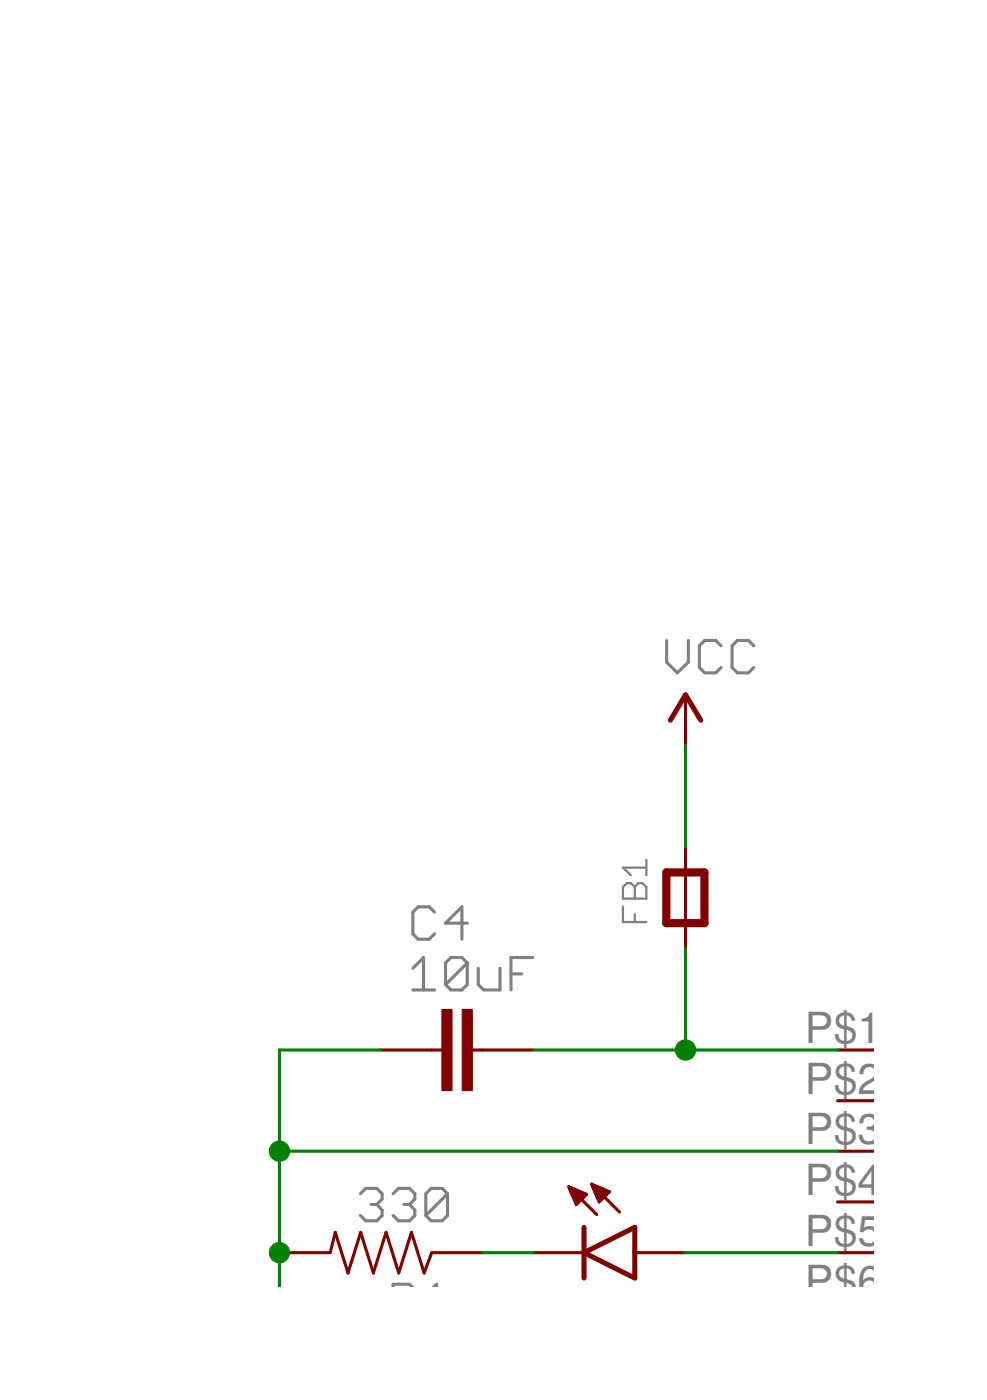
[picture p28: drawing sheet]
<svg xmlns="http://www.w3.org/2000/svg" width="74mm" height="105mm" viewBox="0 0 74 105" stroke-linecap="round" stroke-linejoin="round" font-family="sans-serif">
<defs><g id="words">
<g font-size="3.2" fill="#808080">
<text x="60.4" y="78.3">P$1</text>
<text x="60.4" y="82.1">P$2</text>
<text x="60.4" y="85.9">P$3</text>
<text x="60.4" y="89.7">P$4</text>
<text x="60.4" y="93.5">P$5</text>
<text x="60.4" y="97.3">P$6</text>
</g>
</g></defs>
<g fill="none" stroke="#808080" stroke-width=".23">
<path d="M50 48.1v1.6l.8 .8 .9-.8v-1.6M54.1 48.5l-.4-.4h-.8l-.4 .4v1.6l.4 .4h.8l.4-.4M56.6 48.5l-.4-.4h-.8l-.5 .4v1.6l.5 .4h.8l.4-.4M31 72.7l.8-.8v2.4M31 74.3h1.6M32.6 68.5l-.4-.4h-.8l-.4 .4v1.6l.4 .4h.8l.4-.4M35.1 72.3v1.6l-.4 .4h-.9l-.4-.4M35.1 72.3l-.4-.4h-.9l-.4 .4v1.6M35.1 72.3l-1.7 1.6M35.1 69.3h-1.7l1.3-1.2v2.4M35.9 72.7v1.2l.4 .4h1.2v-1.6M38.4 73.1h.8"/>
<path d="M40 71.9h-1.6v2.4M27.1 89.6l.4-.4h.8l.4 .4v.4l-.4 .4M27.9 90.4h.4M28.3 90.4l.4 .5v.4l-.4 .4h-.8l-.4-.4M29.5 89.6l.4-.4h.8l.4 .4v.4l-.4 .4M29.5 96.7v-.3h1.2l.3 .3M30.3 90.4h.4M30.7 90.4l.4 .5v.4l-.4 .4h-.8l-.4-.4M32.5 96.7l.3-.3v.3M33.6 89.6l-.4-.4h-.8l-.4 .4v1.7M33.6 89.6v1.7l-.4 .4h-.8l-.4-.4M33.6 89.6l-1.6 1.7"/>
</g>
<path d="M46.8 68.1v1.1h1.7M46.8 66.6l.3-.3h.2l.3 .3 .3-.3h.3l.3 .3v.9h-1.7zM47.6 66.6v.9M47.6 68.6v.6M48.5 64.6v1.1M48.5 65.2h-1.7l.5 .5" fill="none" stroke="#808080" stroke-width=".17"/>
<g fill="none" stroke="#800000" stroke-width=".23">
<path d="M51.5 52.2v3.8M28.6 78.8h4.6M35.5 78.8h4.5M51.5 63.6v7.6M62.9 78.8h2.7M21 94.1h3.8l.4-1.6 .9 3.1 1-3.1 .9 3.1 1-3.1 .9 3.1 1-3.1 .9 3.1 .6-1.5h3.8M40 94.1h3.8M42.7 89.1l2.1 2.1M42.7 89.1l1.3 .6-.7 .7zM42.8 89.3h.3M42.8 89.5h.8M42.9 89.7h1.1"/>
<path d="M43 89.9h.8M43.1 90.1h.5M43.2 90.3h.2M44.4 88.9l2.1 2.1M44.4 88.9l1.3 .6-.7 .8zM44.5 89.1h.3M44.6 89.3h.7M44.6 89.5h1.1M44.7 89.7h.8M44.8 89.9h.5M44.9 90.1h.2M47.6 94.1h3.9"/>
<path d="M62.9 82.7h2.7M62.9 86.4h2.7M62.9 90.3h2.7M62.9 94.1h2.7"/>
</g>
<path d="M50.3 54.1l1.2-1.9 1.1 1.9M43.8 94.1l3.8-1.9v3.8zM43.8 92.2v3.8" fill="none" stroke="#800000" stroke-width=".38"/>
<g fill="#800000" stroke="#800000" stroke-width=".08">
<path d="M33.2 75.8h.7v6.1h-.7z"/>
<path d="M34.7 75.8h.8v6.1h-.8z"/>
</g>
<path d="M50 65.5h2.9v3.8h-2.9z" fill="none" stroke="#800000" stroke-width=".61"/>
<path d="M51.5 56v7.6M28.6 78.8h-7.6v17.9M40 78.8h22.9M51.5 71.2v7.6M21 86.4h41.9M36.2 94.1h3.8M51.5 94.1h11.4" fill="none" stroke="#008000" stroke-width=".23"/>
<g fill="#008000" stroke="#008000" stroke-width=".08">
<circle cx="21" cy="94.1" r=".76"/>
<circle cx="21" cy="86.4" r=".76"/>
<circle cx="51.5" cy="78.8" r=".76"/>
</g>
<use href="#words"/>
</svg>
